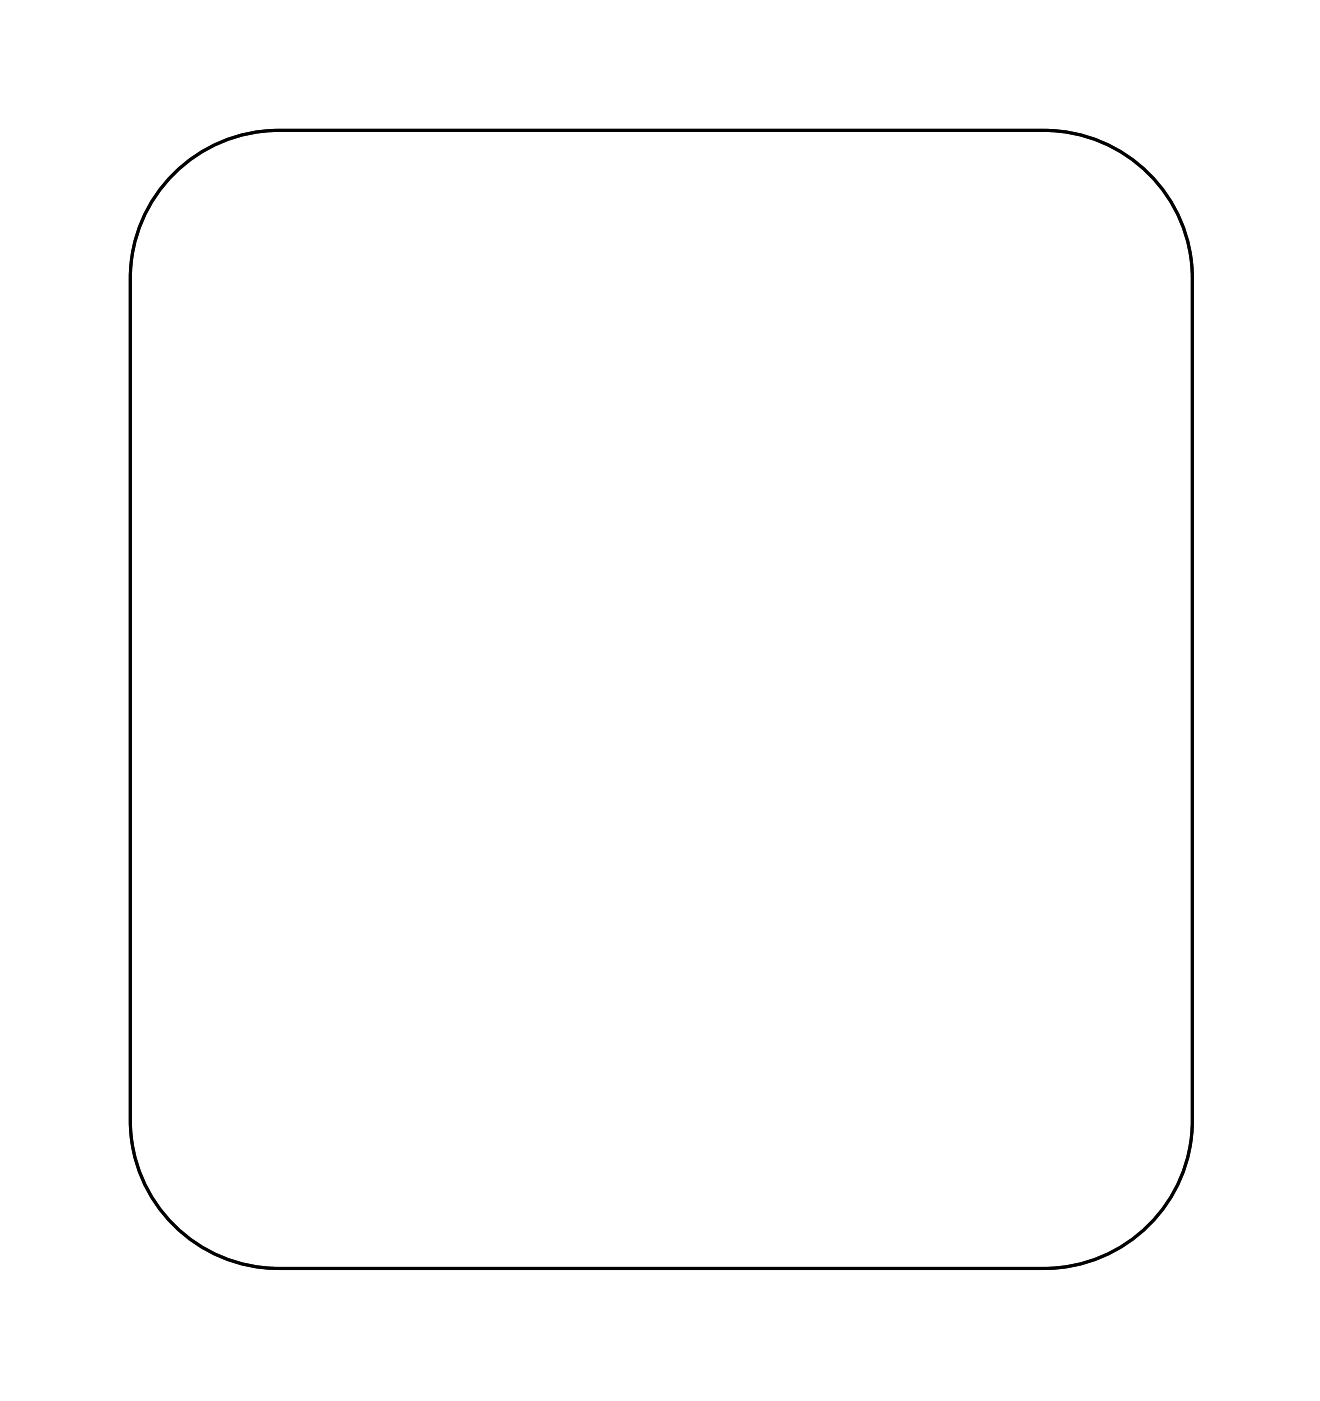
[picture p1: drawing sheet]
<svg xmlns="http://www.w3.org/2000/svg" width="87mm" height="92mm" viewBox="0 0 87 92" stroke-linecap="round" stroke-linejoin="round" font-family="sans-serif">
<path d="M11 11.8a9.8 9.8 0 0 1 7.3-3.2h50.3a9.8 9.8 0 0 1 9.8 9.7v55.3a9.7 9.7 0 0 1-9.8 9.8h-50.3a9.8 9.8 0 0 1-9.7-9.8v-55.3a9.7 9.7 0 0 1 2.4-6.5z" fill="none" stroke="#000" stroke-width=".2"/>
<path d="M11 11.8a9.8 9.8 0 0 1 7.3-3.2h50.3a9.8 9.8 0 0 1 9.8 9.7v55.3a9.7 9.7 0 0 1-9.8 9.8h-50.3a9.8 9.8 0 0 1-9.7-9.8v-55.3a9.7 9.7 0 0 1 2.4-6.5z" fill="none" stroke="#000" stroke-width=".07"/>
<path d="M46.7 26.9h1.4v1.4h-1.4z" fill="#fff"/>
<path d="M46.7 26.9h1.4v1.4h-1.4z" fill="none" stroke="#fff" stroke-width=".76" stroke-linecap="butt"/>
<circle cx="47.4" cy="27.6" r=".7" fill="#fff"/>
<circle cx="47.4" cy="27.6" r=".7" fill="none" stroke="#fff" stroke-width=".76" stroke-linecap="butt"/>
<circle cx="39.8" cy="27.6" r=".7" fill="#fff"/>
<circle cx="39.8" cy="27.6" r=".7" fill="none" stroke="#fff" stroke-width=".76" stroke-linecap="butt"/>
<circle cx="47.4" cy="30.1" r=".7" fill="#fff"/>
<circle cx="47.4" cy="30.1" r=".7" fill="none" stroke="#fff" stroke-width=".76" stroke-linecap="butt"/>
<circle cx="39.8" cy="30.1" r=".7" fill="#fff"/>
<circle cx="39.8" cy="30.1" r=".7" fill="none" stroke="#fff" stroke-width=".76" stroke-linecap="butt"/>
<circle cx="47.4" cy="32.7" r=".7" fill="#fff"/>
<circle cx="47.4" cy="32.7" r=".7" fill="none" stroke="#fff" stroke-width=".76" stroke-linecap="butt"/>
<circle cx="39.8" cy="32.7" r=".7" fill="#fff"/>
<circle cx="39.8" cy="32.7" r=".7" fill="none" stroke="#fff" stroke-width=".76" stroke-linecap="butt"/>
<circle cx="47.4" cy="35.2" r=".7" fill="#fff"/>
<circle cx="47.4" cy="35.2" r=".7" fill="none" stroke="#fff" stroke-width=".76" stroke-linecap="butt"/>
<circle cx="39.8" cy="35.2" r=".7" fill="#fff"/>
<circle cx="39.8" cy="35.2" r=".7" fill="none" stroke="#fff" stroke-width=".76" stroke-linecap="butt"/>
<circle cx="47.4" cy="37.8" r=".7" fill="#fff"/>
<circle cx="47.4" cy="37.8" r=".7" fill="none" stroke="#fff" stroke-width=".76" stroke-linecap="butt"/>
<circle cx="39.8" cy="37.8" r=".7" fill="#fff"/>
<circle cx="39.8" cy="37.8" r=".7" fill="none" stroke="#fff" stroke-width=".76" stroke-linecap="butt"/>
<circle cx="47.4" cy="40.3" r=".7" fill="#fff"/>
<circle cx="47.4" cy="40.3" r=".7" fill="none" stroke="#fff" stroke-width=".76" stroke-linecap="butt"/>
<circle cx="39.8" cy="40.3" r=".7" fill="#fff"/>
<circle cx="39.8" cy="40.3" r=".7" fill="none" stroke="#fff" stroke-width=".76" stroke-linecap="butt"/>
<circle cx="47.4" cy="42.8" r=".7" fill="#fff"/>
<circle cx="47.4" cy="42.8" r=".7" fill="none" stroke="#fff" stroke-width=".76" stroke-linecap="butt"/>
<circle cx="39.8" cy="42.8" r=".7" fill="#fff"/>
<circle cx="39.8" cy="42.8" r=".7" fill="none" stroke="#fff" stroke-width=".76" stroke-linecap="butt"/>
<circle cx="47.4" cy="45.4" r=".7" fill="#fff"/>
<circle cx="47.4" cy="45.4" r=".7" fill="none" stroke="#fff" stroke-width=".76" stroke-linecap="butt"/>
<circle cx="39.8" cy="45.4" r=".7" fill="#fff"/>
<circle cx="39.8" cy="45.4" r=".7" fill="none" stroke="#fff" stroke-width=".76" stroke-linecap="butt"/>
<circle cx="47.4" cy="47.9" r=".7" fill="#fff"/>
<circle cx="47.4" cy="47.9" r=".7" fill="none" stroke="#fff" stroke-width=".76" stroke-linecap="butt"/>
<circle cx="39.8" cy="47.9" r=".7" fill="#fff"/>
<circle cx="39.8" cy="47.9" r=".7" fill="none" stroke="#fff" stroke-width=".76" stroke-linecap="butt"/>
<circle cx="47.4" cy="50.5" r=".7" fill="#fff"/>
<circle cx="47.4" cy="50.5" r=".7" fill="none" stroke="#fff" stroke-width=".76" stroke-linecap="butt"/>
<circle cx="39.8" cy="50.5" r=".7" fill="#fff"/>
<circle cx="39.8" cy="50.5" r=".7" fill="none" stroke="#fff" stroke-width=".76" stroke-linecap="butt"/>
<circle cx="47.4" cy="53" r=".7" fill="#fff"/>
<circle cx="47.4" cy="53" r=".7" fill="none" stroke="#fff" stroke-width=".76" stroke-linecap="butt"/>
<circle cx="39.8" cy="53" r=".7" fill="#fff"/>
<circle cx="39.8" cy="53" r=".7" fill="none" stroke="#fff" stroke-width=".76" stroke-linecap="butt"/>
<circle cx="47.4" cy="55.5" r=".7" fill="#fff"/>
<circle cx="47.4" cy="55.5" r=".7" fill="none" stroke="#fff" stroke-width=".76" stroke-linecap="butt"/>
<circle cx="39.8" cy="55.5" r=".7" fill="#fff"/>
<circle cx="39.8" cy="55.5" r=".7" fill="none" stroke="#fff" stroke-width=".76" stroke-linecap="butt"/>
<circle cx="47.4" cy="58.1" r=".7" fill="#fff"/>
<circle cx="47.4" cy="58.1" r=".7" fill="none" stroke="#fff" stroke-width=".76" stroke-linecap="butt"/>
<circle cx="39.8" cy="58.1" r=".7" fill="#fff"/>
<circle cx="39.8" cy="58.1" r=".7" fill="none" stroke="#fff" stroke-width=".76" stroke-linecap="butt"/>
<circle cx="47.4" cy="60.6" r=".7" fill="#fff"/>
<circle cx="47.4" cy="60.6" r=".7" fill="none" stroke="#fff" stroke-width=".76" stroke-linecap="butt"/>
<circle cx="39.8" cy="60.6" r=".7" fill="#fff"/>
<circle cx="39.8" cy="60.6" r=".7" fill="none" stroke="#fff" stroke-width=".76" stroke-linecap="butt"/>
<path d="M74.7 26.9h1.4v1.4h-1.4z" fill="#fff"/>
<path d="M74.7 26.9h1.4v1.4h-1.4z" fill="none" stroke="#fff" stroke-width=".76" stroke-linecap="butt"/>
<circle cx="75.4" cy="27.6" r=".7" fill="#fff"/>
<circle cx="75.4" cy="27.6" r=".7" fill="none" stroke="#fff" stroke-width=".76" stroke-linecap="butt"/>
<circle cx="67.7" cy="27.6" r=".7" fill="#fff"/>
<circle cx="67.7" cy="27.6" r=".7" fill="none" stroke="#fff" stroke-width=".76" stroke-linecap="butt"/>
<path d="M74.7 32h1.4v1.4h-1.4z" fill="#fff"/>
<path d="M74.7 32h1.4v1.4h-1.4z" fill="none" stroke="#fff" stroke-width=".76" stroke-linecap="butt"/>
<circle cx="75.4" cy="32.7" r=".7" fill="#fff"/>
<circle cx="75.4" cy="32.7" r=".7" fill="none" stroke="#fff" stroke-width=".76" stroke-linecap="butt"/>
<circle cx="67.7" cy="32.7" r=".7" fill="#fff"/>
<circle cx="67.7" cy="32.7" r=".7" fill="none" stroke="#fff" stroke-width=".76" stroke-linecap="butt"/>
<circle cx="29.6" cy="78.4" r=".76" fill="#fff"/>
<circle cx="29.6" cy="78.4" r=".76" fill="none" stroke="#fff" stroke-width=".7" stroke-linecap="butt"/>
<circle cx="27.1" cy="78.4" r=".76" fill="#fff"/>
<circle cx="27.1" cy="78.4" r=".76" fill="none" stroke="#fff" stroke-width=".7" stroke-linecap="butt"/>
<circle cx="24.6" cy="78.4" r=".76" fill="#fff"/>
<circle cx="24.6" cy="78.4" r=".76" fill="none" stroke="#fff" stroke-width=".7" stroke-linecap="butt"/>
<circle cx="22" cy="78.4" r=".76" fill="#fff"/>
<circle cx="22" cy="78.4" r=".76" fill="none" stroke="#fff" stroke-width=".7" stroke-linecap="butt"/>
<circle cx="19.5" cy="78.4" r=".76" fill="#fff"/>
<circle cx="19.5" cy="78.4" r=".76" fill="none" stroke="#fff" stroke-width=".7" stroke-linecap="butt"/>
<circle cx="34.7" cy="78.4" r=".76" fill="#fff"/>
<circle cx="34.7" cy="78.4" r=".76" fill="none" stroke="#fff" stroke-width=".7" stroke-linecap="butt"/>
<circle cx="32.2" cy="78.4" r=".76" fill="#fff"/>
<circle cx="32.2" cy="78.4" r=".76" fill="none" stroke="#fff" stroke-width=".7" stroke-linecap="butt"/>
<circle cx="39.8" cy="78.4" r=".76" fill="#fff"/>
<circle cx="39.8" cy="78.4" r=".76" fill="none" stroke="#fff" stroke-width=".7" stroke-linecap="butt"/>
<circle cx="37.3" cy="78.4" r=".76" fill="#fff"/>
<circle cx="37.3" cy="78.4" r=".76" fill="none" stroke="#fff" stroke-width=".7" stroke-linecap="butt"/>
<path d="M56.8 72.5h1.6v1.6h-1.6z" fill="#fff"/>
<path d="M56.8 72.5h1.6v1.6h-1.6z" fill="none" stroke="#fff" stroke-width=".76" stroke-linecap="butt"/>
<circle cx="57.6" cy="73.3" r=".79" fill="#fff"/>
<circle cx="57.6" cy="73.3" r=".79" fill="none" stroke="#fff" stroke-width=".76" stroke-linecap="butt"/>
<circle cx="57.6" cy="75.9" r=".79" fill="#fff"/>
<circle cx="57.6" cy="75.9" r=".79" fill="none" stroke="#fff" stroke-width=".76" stroke-linecap="butt"/>
<circle cx="57.6" cy="78.4" r=".79" fill="#fff"/>
<circle cx="57.6" cy="78.4" r=".79" fill="none" stroke="#fff" stroke-width=".76" stroke-linecap="butt"/>
<path d="M73.3 63.7h1.6v1.5h-1.6z" fill="#fff"/>
<path d="M73.3 63.7h1.6v1.5h-1.6z" fill="none" stroke="#fff" stroke-width=".76" stroke-linecap="butt"/>
<circle cx="74.1" cy="64.5" r=".79" fill="#fff"/>
<circle cx="74.1" cy="64.5" r=".79" fill="none" stroke="#fff" stroke-width=".76" stroke-linecap="butt"/>
<circle cx="66.5" cy="64.5" r=".79" fill="#fff"/>
<circle cx="66.5" cy="64.5" r=".79" fill="none" stroke="#fff" stroke-width=".76" stroke-linecap="butt"/>
<path d="M21.2 14.1h1.6v1.6h-1.6z" fill="#fff"/>
<path d="M21.2 14.1h1.6v1.6h-1.6z" fill="none" stroke="#fff" stroke-width=".76" stroke-linecap="butt"/>
<circle cx="22" cy="14.9" r=".79" fill="#fff"/>
<circle cx="22" cy="14.9" r=".79" fill="none" stroke="#fff" stroke-width=".76" stroke-linecap="butt"/>
<circle cx="19.5" cy="14.9" r=".79" fill="#fff"/>
<circle cx="19.5" cy="14.9" r=".79" fill="none" stroke="#fff" stroke-width=".76" stroke-linecap="butt"/>
<circle cx="16.9" cy="14.9" r=".79" fill="#fff"/>
<circle cx="16.9" cy="14.9" r=".79" fill="none" stroke="#fff" stroke-width=".76" stroke-linecap="butt"/>
<path d="M18.7 24.3h1.5v1.5h-1.5z" fill="#fff"/>
<path d="M18.7 24.3h1.5v1.5h-1.5z" fill="none" stroke="#fff" stroke-width=".76" stroke-linecap="butt"/>
<circle cx="19.5" cy="25.1" r=".76" fill="#fff"/>
<circle cx="19.5" cy="25.1" r=".76" fill="none" stroke="#fff" stroke-width=".76" stroke-linecap="butt"/>
<circle cx="19.5" cy="32.7" r=".76" fill="#fff"/>
<circle cx="19.5" cy="32.7" r=".76" fill="none" stroke="#fff" stroke-width=".76" stroke-linecap="butt"/>
<path d="M18.7 39.5h1.5v1.6h-1.5z" fill="#fff"/>
<path d="M18.7 39.5h1.5v1.6h-1.5z" fill="none" stroke="#fff" stroke-width=".76" stroke-linecap="butt"/>
<circle cx="19.5" cy="40.3" r=".76" fill="#fff"/>
<circle cx="19.5" cy="40.3" r=".76" fill="none" stroke="#fff" stroke-width=".76" stroke-linecap="butt"/>
<circle cx="19.5" cy="47.9" r=".76" fill="#fff"/>
<circle cx="19.5" cy="47.9" r=".76" fill="none" stroke="#fff" stroke-width=".76" stroke-linecap="butt"/>
<path d="M18.7 54.8h1.5v1.5h-1.5z" fill="#fff"/>
<path d="M18.7 54.8h1.5v1.5h-1.5z" fill="none" stroke="#fff" stroke-width=".76" stroke-linecap="butt"/>
<circle cx="19.5" cy="55.5" r=".76" fill="#fff"/>
<circle cx="19.5" cy="55.5" r=".76" fill="none" stroke="#fff" stroke-width=".76" stroke-linecap="butt"/>
<circle cx="19.5" cy="63.2" r=".76" fill="#fff"/>
<circle cx="19.5" cy="63.2" r=".76" fill="none" stroke="#fff" stroke-width=".76" stroke-linecap="butt"/>
<path d="M74.7 52.3h1.4v1.4h-1.4z" fill="#fff"/>
<path d="M74.7 52.3h1.4v1.4h-1.4z" fill="none" stroke="#fff" stroke-width=".76" stroke-linecap="butt"/>
<circle cx="75.4" cy="53" r=".7" fill="#fff"/>
<circle cx="75.4" cy="53" r=".7" fill="none" stroke="#fff" stroke-width=".76" stroke-linecap="butt"/>
<circle cx="65.2" cy="53" r=".7" fill="#fff"/>
<circle cx="65.2" cy="53" r=".7" fill="none" stroke="#fff" stroke-width=".76" stroke-linecap="butt"/>
<path d="M74.7 47.2h1.4v1.4h-1.4z" fill="#fff"/>
<path d="M74.7 47.2h1.4v1.4h-1.4z" fill="none" stroke="#fff" stroke-width=".76" stroke-linecap="butt"/>
<circle cx="75.4" cy="47.9" r=".7" fill="#fff"/>
<circle cx="75.4" cy="47.9" r=".7" fill="none" stroke="#fff" stroke-width=".76" stroke-linecap="butt"/>
<circle cx="65.2" cy="47.9" r=".7" fill="#fff"/>
<circle cx="65.2" cy="47.9" r=".7" fill="none" stroke="#fff" stroke-width=".76" stroke-linecap="butt"/>
<path d="M74.7 57.4h1.4v1.4h-1.4z" fill="#fff"/>
<path d="M74.7 57.4h1.4v1.4h-1.4z" fill="none" stroke="#fff" stroke-width=".76" stroke-linecap="butt"/>
<circle cx="75.4" cy="58.1" r=".7" fill="#fff"/>
<circle cx="75.4" cy="58.1" r=".7" fill="none" stroke="#fff" stroke-width=".76" stroke-linecap="butt"/>
<circle cx="65.2" cy="58.1" r=".7" fill="#fff"/>
<circle cx="65.2" cy="58.1" r=".7" fill="none" stroke="#fff" stroke-width=".76" stroke-linecap="butt"/>
<path d="M74.7 37.1h1.4v1.4h-1.4z" fill="#fff"/>
<path d="M74.7 37.1h1.4v1.4h-1.4z" fill="none" stroke="#fff" stroke-width=".76" stroke-linecap="butt"/>
<circle cx="75.4" cy="37.8" r=".7" fill="#fff"/>
<circle cx="75.4" cy="37.8" r=".7" fill="none" stroke="#fff" stroke-width=".76" stroke-linecap="butt"/>
<circle cx="65.2" cy="37.8" r=".7" fill="#fff"/>
<circle cx="65.2" cy="37.8" r=".7" fill="none" stroke="#fff" stroke-width=".76" stroke-linecap="butt"/>
<path d="M74.7 42.1h1.4v1.4h-1.4z" fill="#fff"/>
<path d="M74.7 42.1h1.4v1.4h-1.4z" fill="none" stroke="#fff" stroke-width=".76" stroke-linecap="butt"/>
<circle cx="75.4" cy="42.8" r=".7" fill="#fff"/>
<circle cx="75.4" cy="42.8" r=".7" fill="none" stroke="#fff" stroke-width=".76" stroke-linecap="butt"/>
<circle cx="65.2" cy="42.8" r=".7" fill="#fff"/>
<circle cx="65.2" cy="42.8" r=".7" fill="none" stroke="#fff" stroke-width=".76" stroke-linecap="butt"/>
<circle cx="32.2" cy="14.9" r=".6" fill="#fff"/>
<circle cx="32.2" cy="14.9" r=".6" fill="none" stroke="#fff" stroke-width=".65" stroke-linecap="butt"/>
<path d="M31.6 14.3h1.2v1.2h-1.2z" fill="#fff"/>
<path d="M31.6 14.3h1.2v1.2h-1.2z" fill="none" stroke="#fff" stroke-width=".65" stroke-linecap="butt"/>
<circle cx="32.2" cy="12.4" r=".6" fill="#fff"/>
<circle cx="32.2" cy="12.4" r=".6" fill="none" stroke="#fff" stroke-width=".65" stroke-linecap="butt"/>
<circle cx="47.4" cy="14.9" r=".6" fill="#fff"/>
<circle cx="47.4" cy="14.9" r=".6" fill="none" stroke="#fff" stroke-width=".65" stroke-linecap="butt"/>
<path d="M46.8 14.3h1.2v1.2h-1.2z" fill="#fff"/>
<path d="M46.8 14.3h1.2v1.2h-1.2z" fill="none" stroke="#fff" stroke-width=".65" stroke-linecap="butt"/>
<circle cx="47.4" cy="12.4" r=".6" fill="#fff"/>
<circle cx="47.4" cy="12.4" r=".6" fill="none" stroke="#fff" stroke-width=".65" stroke-linecap="butt"/>
<circle cx="65.2" cy="14.9" r=".6" fill="#fff"/>
<circle cx="65.2" cy="14.9" r=".6" fill="none" stroke="#fff" stroke-width=".65" stroke-linecap="butt"/>
<path d="M64.6 14.3h1.2v1.2h-1.2z" fill="#fff"/>
<path d="M64.6 14.3h1.2v1.2h-1.2z" fill="none" stroke="#fff" stroke-width=".65" stroke-linecap="butt"/>
<circle cx="65.2" cy="12.4" r=".6" fill="#fff"/>
<circle cx="65.2" cy="12.4" r=".6" fill="none" stroke="#fff" stroke-width=".65" stroke-linecap="butt"/>
<path d="M74.8 21.9h1.2v1.2h-1.2z" fill="#fff"/>
<path d="M74.8 21.9h1.2v1.2h-1.2z" fill="none" stroke="#fff" stroke-width=".79" stroke-linecap="butt"/>
<circle cx="75.4" cy="22.5" r=".61" fill="#fff"/>
<circle cx="75.4" cy="22.5" r=".61" fill="none" stroke="#fff" stroke-width=".79" stroke-linecap="butt"/>
<circle cx="72.8" cy="22.5" r=".61" fill="#fff"/>
<circle cx="72.8" cy="22.5" r=".61" fill="none" stroke="#fff" stroke-width=".79" stroke-linecap="butt"/>
<circle cx="63.6" cy="46" r=".35" fill="#fff"/>
<circle cx="63.6" cy="46" r=".35" fill="none" stroke="#fff" stroke-width=".55"/>
<circle cx="53.8" cy="64.2" r=".35" fill="#fff"/>
<circle cx="53.8" cy="64.2" r=".35" fill="none" stroke="#fff" stroke-width=".55"/>
<circle cx="69" cy="55.1" r=".35" fill="#fff"/>
<circle cx="69" cy="55.1" r=".35" fill="none" stroke="#fff" stroke-width=".55"/>
<circle cx="62.3" cy="25.8" r=".35" fill="#fff"/>
<circle cx="62.3" cy="25.8" r=".35" fill="none" stroke="#fff" stroke-width=".55"/>
<circle cx="50.1" cy="27.1" r=".35" fill="#fff"/>
<circle cx="50.1" cy="27.1" r=".35" fill="none" stroke="#fff" stroke-width=".55"/>
<circle cx="59.3" cy="42.3" r=".35" fill="#fff"/>
<circle cx="59.3" cy="42.3" r=".35" fill="none" stroke="#fff" stroke-width=".55"/>
<circle cx="72.1" cy="28.9" r=".35" fill="#fff"/>
<circle cx="72.1" cy="28.9" r=".35" fill="none" stroke="#fff" stroke-width=".55"/>
<circle cx="48.3" cy="72.2" r=".35" fill="#fff"/>
<circle cx="48.3" cy="72.2" r=".35" fill="none" stroke="#fff" stroke-width=".55"/>
<circle cx="28.8" cy="63" r=".35" fill="#fff"/>
<circle cx="28.8" cy="63" r=".35" fill="none" stroke="#fff" stroke-width=".55"/>
</svg>
